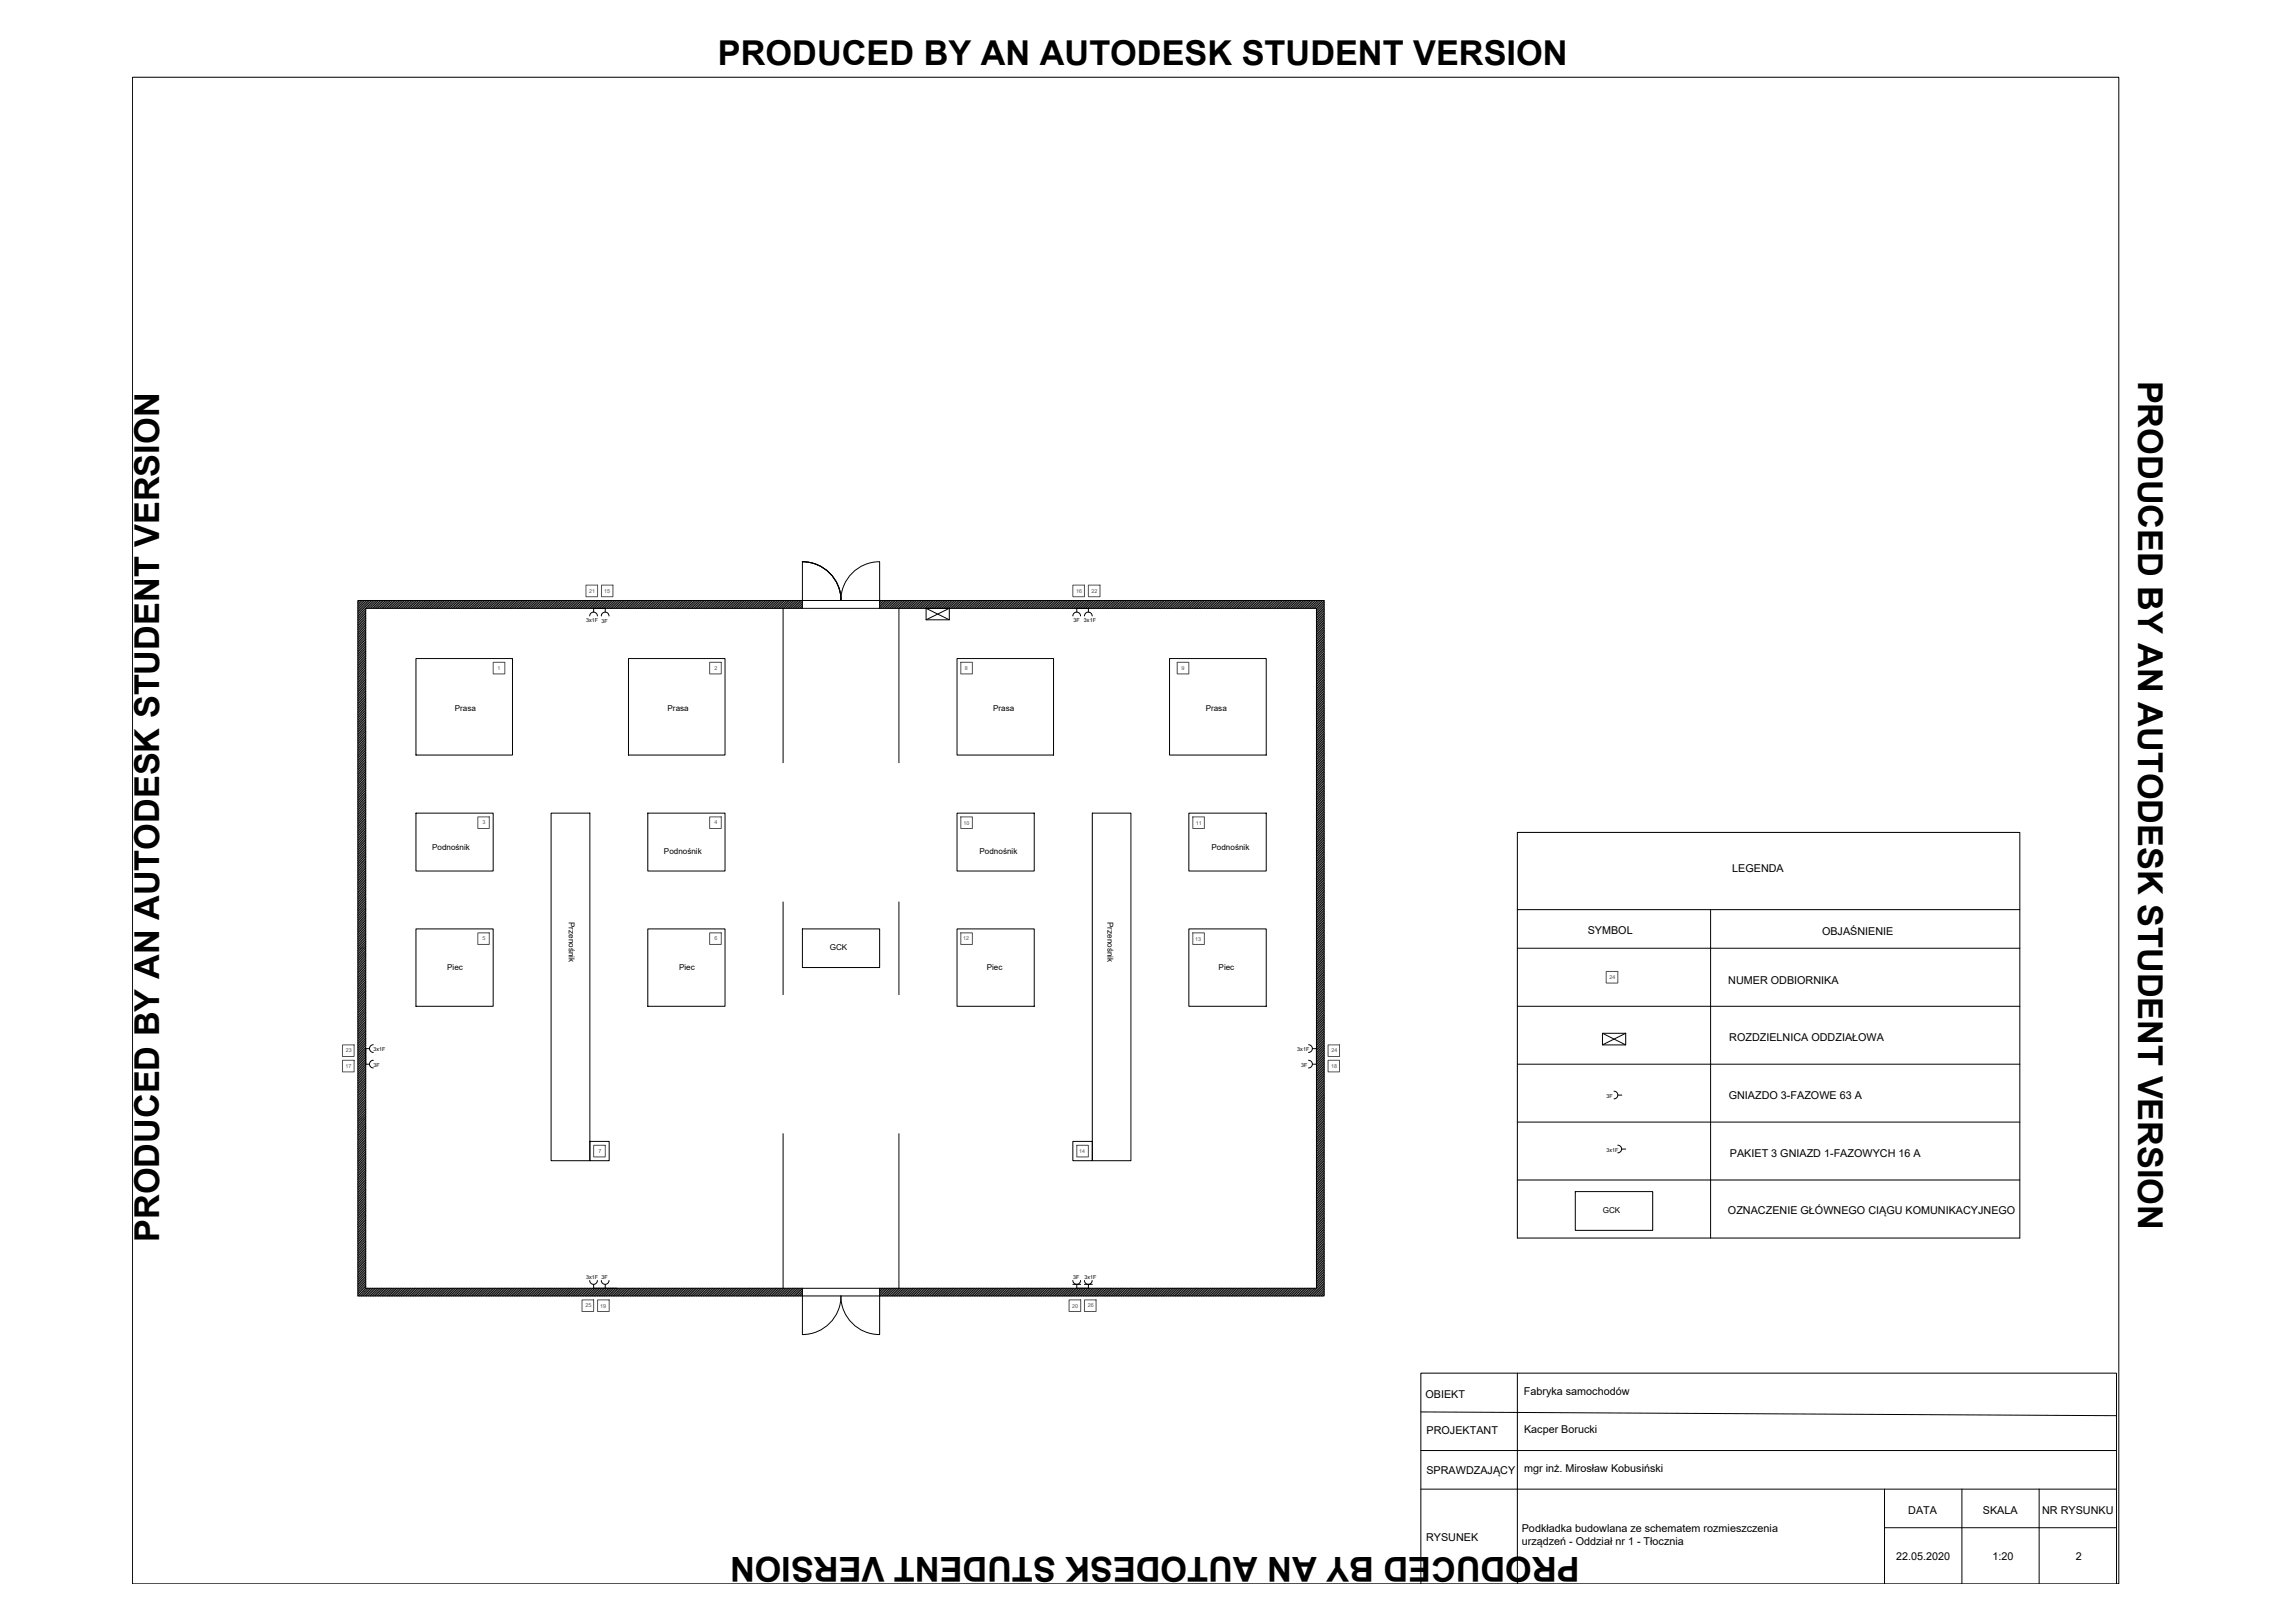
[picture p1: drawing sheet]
<svg xmlns="http://www.w3.org/2000/svg" width="297mm" height="210mm" viewBox="0 0 297 210" stroke-linecap="round" stroke-linejoin="round" font-family="sans-serif">
<defs><g id="words">
<g font-size="4.4">
<text x="92.9" y="8.5">PRODUCED BY AN AUTODESK STUDENT VERSION</text>
<text x="276.6" y="49.2" transform="rotate(90 276.6 49.2)">PRODUCED BY AN AUTODESK STUDENT VERSION</text>
<text x="20.6" y="160.7" transform="rotate(-90 20.6 160.7)">PRODUCED BY AN AUTODESK STUDENT VERSION</text>
<text x="204.4" y="201.5" transform="rotate(180 204.4 201.5)">PRODUCED BY AN AUTODESK STUDENT VERSION</text>
</g>
<g font-size="1.4">
<text x="224.1" y="112.9">LEGENDA</text>
<text x="205.4" y="120.8">SYMBOL</text>
<text x="235.7" y="121">OBJAŚNIENIE</text>
<text x="223.6" y="127.3">NUMER ODBIORNIKA</text>
<text x="223.7" y="134.7">ROZDZIELNICA ODDZIAŁOWA</text>
<text x="223.7" y="142.3">GNIAZDO 3-FAZOWE 63 A</text>
<text x="223.8" y="149.7">PAKIET 3 GNIAZD 1-FAZOWYCH 16 A</text>
<text x="223.5" y="157.1">OZNACZENIE GŁÓWNEGO CIĄGU KOMUNIKACYJNEGO</text>
<text x="184.4" y="180.9">OBIEKT</text>
<text x="184.6" y="185.6">PROJEKTANT</text>
<text x="197.2" y="180.5">Fabryka samochodów</text>
<text x="197.2" y="185.5">Kacper Borucki</text>
<text x="184.5" y="190.7">SPRAWDZAJĄCY</text>
<text x="197.2" y="190.5">mgr inż. Mirosław Kobusiński</text>
<text x="246.9" y="195.9">DATA</text>
<text x="256.5" y="195.9">SKALA</text>
<text x="264.2" y="195.9">NR RYSUNKU</text>
<text x="184.5" y="199.4">RYSUNEK</text>
<text x="196.9" y="198.3">Podkładka budowlana ze schematem rozmieszczenia</text>
<text x="196.9" y="200">urządzeń - Oddział nr 1 - Tłocznia</text>
<text x="245.3" y="201.9">22.05.2020</text>
<text x="257.8" y="201.9">1:20</text>
<text x="268.6" y="201.9">2</text>
</g>
<g font-size="1">
<text x="58.9" y="92">Prasa</text>
<text x="86.4" y="92">Prasa</text>
<text x="128.5" y="92">Prasa</text>
<text x="156" y="92">Prasa</text>
<text x="55.9" y="109.9">Podnośnik</text>
<text x="85.9" y="110.5">Podnośnik</text>
<text x="126.7" y="110.5">Podnośnik</text>
<text x="156.7" y="109.9">Podnośnik</text>
<text x="73.6" y="119.3" transform="rotate(90 73.6 119.3)">Przenośnik</text>
<text x="143.3" y="119.3" transform="rotate(90 143.3 119.3)">Przenośnik</text>
<text x="57.9" y="125.5">Piec</text>
<text x="87.8" y="125.5">Piec</text>
<text x="107.3" y="123">GCK</text>
<text x="127.7" y="125.5">Piec</text>
<text x="157.7" y="125.5">Piec</text>
<text x="207.4" y="157">GCK</text>
</g>
<g font-size=".7" fill="#545454">
<text x="76.2" y="76.7">21</text>
<text x="78.2" y="76.7">15</text>
<text x="139.2" y="76.7">16</text>
<text x="141.2" y="76.7">22</text>
<text x="64.4" y="86.7">1</text>
<text x="92.4" y="86.7">2</text>
<text x="124.8" y="86.7">8</text>
<text x="152.9" y="86.8">9</text>
<text x="62.4" y="106.7">3</text>
<text x="92.4" y="106.7">4</text>
<text x="124.6" y="106.7">10</text>
<text x="154.7" y="106.7">11</text>
<text x="62.4" y="121.7">5</text>
<text x="92.4" y="121.7">6</text>
<text x="124.6" y="121.7">12</text>
<text x="154.6" y="121.7">13</text>
<text x="208.2" y="126.7">24</text>
<text x="44.7" y="136.2">23</text>
<text x="172.2" y="136.2">24</text>
<text x="44.7" y="138.2">17</text>
<text x="172.2" y="138.2">18</text>
<text x="77.4" y="149.2">7</text>
<text x="139.6" y="149.2">14</text>
<text x="75.7" y="169.2">25</text>
<text x="77.6" y="169.2">19</text>
<text x="138.7" y="169.2">20</text>
<text x="140.7" y="169.2">26</text>
</g>
<g font-size=".7">
<text x="75.8" y="80.5">3x1F 3F</text>
<text x="138.9" y="80.5">3F</text>
<text x="140.2" y="80.5">3x1F</text>
<text x="48.3" y="136.1">3x1F</text>
<text x="167.8" y="136">3x1F</text>
<text x="48.3" y="138.1">3F</text>
<text x="168.3" y="138.1">3F</text>
<text x="207.8" y="142.1">3F</text>
<text x="207.8" y="149">3x1F</text>
<text x="75.8" y="165.6">3x1F 3F</text>
<text x="138.8" y="165.6">3F</text>
<text x="140.3" y="165.6">3x1F</text>
</g>
</g></defs>
<!-- layer: 0 -->
<g fill="none" stroke="#000" stroke-width=".13">
<path d="M17.1 10h257v195h-257zM46.3 77.7h125v90h-125zM46.5 77.7l-.2 .2M46.7 77.7l-.4 .4M47 77.7l-.7 .7M47.2 77.7l-.9 .9M47.3 78.7h123v88h-123zM47.3 78.9l-1 1M47.3 79.2l-1 1M47.3 79.4l-1 1M47.3 79.6l-1 1M47.3 79.8l-1 1"/>
<path d="M47.4 77.7l-1.1 1.1M47.6 77.7l-1.3 1.3M47.8 77.7l-1.5 1.6M48.1 77.7l-1.8 1.8M48.3 77.7l-2 2M48.5 77.7l-1 1M48.8 77.7l-1.1 1M49 77.7l-1 1M49.2 77.7l-1 1M49.4 77.7l-1 1M49.6 77.7l-1 1M49.9 77.7l-1 1"/>
<path d="M50.1 77.7l-1 1M50.3 77.7l-1 1M50.6 77.7l-1.1 1M50.8 77.7l-1 1M51 77.7l-1 1M51.2 77.7l-1 1M51.4 77.7l-1 1M51.7 77.7l-1 1M51.9 77.7l-1 1M52.1 77.7l-1 1M52.3 77.7l-1 1M52.6 77.7l-1 1"/>
<path d="M52.8 77.7l-1 1M53 77.7l-1 1M53.2 77.7l-1 1M53.5 77.7l-1 1M53.7 77.7l-1 1M53.9 77.7l-1 1M54.1 77.7l-1 1M54.4 77.7l-1 1M54.6 77.7l-1 1M54.8 77.7l-1 1M55 77.7l-1 1M55.3 77.7l-1 1"/>
<path d="M55.5 77.7l-1 1M55.7 77.7l-1 1M55.9 77.7l-1 1M56.2 77.7l-1.1 1M56.4 77.7l-1 1M56.6 77.7l-1 1M56.8 77.7l-1 1M57.1 77.7l-1 1M57.3 77.7l-1 1M57.5 77.7l-1 1M57.7 77.7l-1 1M58 77.7l-1.1 1"/>
<path d="M58.2 77.7l-1 1M58.4 77.7l-1 1M58.6 77.7l-1 1M58.9 77.7l-1 1M59.1 77.7l-1 1M59.3 77.7l-1 1M59.5 77.7l-1 1M59.7 77.7l-1 1M60 77.7l-1 1M60.2 77.7l-1 1M60.4 77.7l-1 1M60.6 77.7l-.9 1"/>
<path d="M60.9 77.7l-1 1M61.1 77.7l-1 1M61.3 77.7l-1 1M61.5 77.7l-1 1M61.8 77.7l-1 1M62 77.7l-1 1M62.2 77.7l-1 1M62.4 77.7l-1 1M62.7 77.7l-1 1M62.9 77.7l-1 1M63.1 77.7l-1 1M63.3 77.7l-1 1"/>
<path d="M63.6 77.7l-1 1M63.8 77.7l-1 1M64 77.7l-1 1M64.2 77.7l-1 1M64.5 77.7l-1 1M64.7 77.7l-1 1M64.9 77.7l-1 1M65.1 77.7l-1 1M65.4 77.7l-1 1M65.6 77.7l-1 1M65.8 77.7l-1 1M66 77.7l-1 1"/>
<path d="M66.3 77.7l-1 1M66.5 77.7l-1 1M66.7 77.7l-1 1M66.9 77.7l-1 1M67.1 77.7l-.9 1M67.4 77.7l-1 1M67.6 77.7l-1 1M67.8 77.7l-1 1M68.1 77.7l-1 1M68.3 77.7l-1 1M68.5 77.7l-1 1M68.7 77.7l-1 1"/>
<path d="M68.9 77.7l-.9 1M69.2 77.7l-1 1M69.4 77.7l-1 1M69.6 77.7l-1 1M69.9 77.7l-1.1 1M70.1 77.7l-1 1M70.3 77.7l-1 1M70.5 77.7l-1 1M70.7 77.7l-.9 1M71 77.7l-1 1M71.2 77.7l-1 1M71.4 77.7l-1 1"/>
<path d="M71.7 77.7l-1.1 1M71.9 77.7l-1 1M72.1 77.7l-1 1M72.3 77.7l-1 1M72.5 77.7l-.9 1M72.8 77.7l-1 1M73 77.7l-1 1M73.2 77.7l-1 1M73.4 77.7l-1 1M73.7 77.7l-1 1M73.9 77.7l-1 1M74.1 77.7l-1 1"/>
<path d="M74.3 77.7l-1 1M74.6 77.7l-1 1M74.8 77.7l-1 1M75 77.7l-1 1M75.2 77.7l-1 1M75.5 77.7l-1 1M75.7 77.7l-1 1M75.9 77.7l-1 1M76.1 77.7l-1 1M76.3 79.7a.5 .5 0 0 1 .5-.5 .5 .5 0 0 1 .5 .5M76.4 77.7l-1 1M76.6 77.7l-1 1"/>
<path d="M76.8 79.2v-.5h1.5v.5M76.8 77.7l-1 1M77 77.7l-1 1M77.3 77.7l-1 1M77.5 77.7l-1 1M77.7 77.7l-1 1M77.8 79.7a.5 .5 0 0 1 .5-.5 .5 .5 0 0 1 .5 .5M77.9 77.7l-1 1M78.2 77.7l-1 1M78.4 77.7l-1 1M78.6 77.7l-1 1M78.8 77.7l-1 1"/>
<path d="M79.1 77.7l-1.1 1M79.3 77.7l-1 1M79.5 77.7l-1 1M79.7 77.7l-1 1M80 77.7l-1 1M80.2 77.7l-1 1M80.4 77.7l-1 1M80.6 77.7l-1 1M80.8 77.7l-1 1M81.1 77.7l-1 1M81.3 77.7l-1 1M81.5 77.7l-1 1"/>
<path d="M81.8 77.7l-1 1M82 77.7l-1 1M82.2 77.7l-1 1M82.4 77.7l-1 1M82.6 77.7l-1 1M82.9 77.7l-1 1M83.1 77.7l-1 1M83.3 77.7l-1 1M83.6 77.7l-1 1M83.8 77.7l-1 1M84 77.7l-1 1M84.2 77.7l-1 1"/>
<path d="M84.4 77.7l-1 1M84.7 77.7l-1 1M84.9 77.7l-1 1M85.1 77.7l-1 1M85.4 77.7l-1.1 1M85.6 77.7l-1 1M85.8 77.7l-1 1M86 77.7l-1 1M86.2 77.7l-1 1M86.5 77.7l-1 1M86.7 77.7l-1 1M86.9 77.7l-1 1"/>
<path d="M87.1 77.7l-1 1M87.4 77.7l-1 1M87.6 77.7l-1 1M87.8 77.7l-1 1M88 77.7l-1 1M88.3 77.7l-1 1M88.5 77.7l-1 1M88.7 77.7l-1 1M88.9 77.7l-1 1M89.2 77.7l-1 1M89.4 77.7l-1 1M89.6 77.7l-1 1"/>
<path d="M89.8 77.7l-1 1M90.1 77.7l-1 1M90.3 77.7l-1 1M90.5 77.7l-1 1M90.7 77.7l-1 1M91 77.7l-1 1M91.2 77.7l-1 1M91.4 77.7l-1 1M91.6 77.7l-1 1M91.8 77.7l-.9 1M92.1 77.7l-1 1M92.3 77.7l-1 1"/>
<path d="M92.5 77.7l-1 1M92.8 77.7l-1.1 1M93 77.7l-1 1M93.2 77.7l-1 1M93.4 77.7l-1 1M93.6 77.7l-.9 1M93.9 77.7l-1 1M94.1 77.7l-1 1M94.3 77.7l-1 1M94.5 77.7l-1 1M94.8 77.7l-1 1M95 77.7l-1 1"/>
<path d="M95.2 77.7l-1 1M95.4 77.7l-.9 1M95.7 77.7l-1 1M95.9 77.7l-1 1M96.1 77.7l-1 1M96.3 77.7l-1 1M96.6 77.7l-1 1M96.8 77.7l-1 1M97 77.7l-1 1M97.2 77.7l-.9 1M97.5 77.7l-1 1M97.7 77.7l-1 1"/>
<path d="M97.9 77.7l-1 1M98.1 77.7l-1 1M98.4 77.7l-1 1M98.6 77.7l-1 1M98.8 77.7l-1 1M99 77.7l-1 1M99.3 77.7l-1 1M99.5 77.7l-1 1M99.7 77.7l-1 1M99.9 77.7l-1 1M100.2 77.7l-1 1M100.4 77.7l-1 1"/>
<path d="M100.6 77.7l-1 1M100.8 77.7l-1 1M101.1 77.7l-1 1M101.3 77.7l-1 1M101.5 77.7l-1 1M101.7 77.7l-1 1M102 77.7l-1 1M102.2 77.7l-1 1M102.4 77.7l-1 1M102.6 77.7l-1 1M102.9 77.7l-1 1M103.1 77.7l-1 1"/>
<path d="M103.3 77.7l-1 1M103.5 77.7l-1 1M103.7 77.7l-.9 1M103.8 72.7a5 5 0 0 1 5 5M103.8 77.9l-.8 .8M103.8 78.1l-.6 .6M103.8 78.3l-.4 .4M103.8 78.6l-.1 .1M103.8 72.7v6M108.8 77.7a5 5 0 0 1 5-5v6M113.9 77.7l-.1 .1M114.1 77.7l-.3 .3"/>
<path d="M114.3 77.7l-.5 .5M114.5 77.7l-.7 .8M114.8 77.7l-1 1M115 77.7l-1 1M115.2 77.7l-1 1M115.4 77.7l-1 1M115.7 77.7l-1.1 1M115.9 77.7l-1 1M116.1 77.7l-1 1M116.3 77.7l-1 1M116.6 77.7l-1 1M116.8 77.7l-1 1"/>
<path d="M117 77.7l-1 1M117.2 77.7l-1 1M117.4 77.7l-1 1M117.7 77.7l-1 1M117.9 77.7l-1 1M118.1 77.7l-1 1M118.3 77.7l-.9 1M118.6 77.7l-1 1M118.8 77.7l-1 1M119 77.7l-1 1M119.2 77.7l-1 1M119.5 77.7l-1 1"/>
<path d="M119.7 77.7l-1 1M119.8 78.7h3v1.5h-3zM119.9 77.7l-1 1M120.1 77.7l-1 1M120.4 77.7l-1 1M120.6 77.7l-1 1M120.8 77.7l-1 1 3 1.5M121 77.7l-1 1M121.3 77.7l-1 1M121.5 77.7l-1 1M121.7 77.7l-1 1M121.9 77.7l-1 1"/>
<path d="M122.2 77.7l-1 1M122.4 77.7l-1 1M122.6 77.7l-1 1M122.8 78.7l-3 1.5M122.8 77.7l-1 1M123.1 77.7l-1 1M123.3 77.7l-1 1M123.5 77.7l-1 1M123.7 77.7l-1 1M124 77.7l-1 1M124.2 77.7l-1 1M124.4 77.7l-1 1"/>
<path d="M124.6 77.7l-1 1M124.8 77.7l-.9 1M125.1 77.7l-1 1M125.3 77.7l-1 1M125.5 77.7l-1 1M125.8 77.7l-1 1M126 77.7l-1 1M126.2 77.7l-1 1M126.4 77.7l-1 1M126.6 77.7l-.9 1M126.9 77.7l-1 1M127.1 77.7l-1 1"/>
<path d="M127.3 77.7l-1 1M127.6 77.7l-1.1 1M127.8 77.7l-1 1M128 77.7l-1 1M128.2 77.7l-1 1M128.4 77.7l-.9 1M128.7 77.7l-1 1M128.9 77.7l-1 1M129.1 77.7l-1 1M129.4 77.7l-1.1 1M129.6 77.7l-1 1M129.8 77.7l-1 1"/>
<path d="M130 77.7l-1 1M130.2 77.7l-.9 1M130.5 77.7l-1 1M130.7 77.7l-1 1M130.9 77.7l-1 1M131.1 77.7l-1 1M131.4 77.7l-1 1M131.6 77.7l-1 1M131.8 77.7l-1 1M132 77.7l-1 1M132.3 77.7l-1 1M132.5 77.7l-1 1"/>
<path d="M132.7 77.7l-1 1M132.9 77.7l-1 1M133.2 77.7l-1 1M133.4 77.7l-1 1M133.6 77.7l-1 1M133.8 77.7l-1 1M134.1 77.7l-1 1M134.3 77.7l-1 1M134.5 77.7l-1 1M134.7 77.7l-1 1M135 77.7l-1.1 1M135.2 77.7l-1 1"/>
<path d="M135.4 77.7l-1 1M135.6 77.7l-1 1M135.9 77.7l-1 1M136.1 77.7l-1 1M136.3 77.7l-1 1M136.5 77.7l-1 1M136.8 77.7l-1.1 1M137 77.7l-1 1M137.2 77.7l-1 1M137.4 77.7l-1 1M137.7 77.7l-1 1M137.9 77.7l-1 1"/>
<path d="M138.1 77.7l-1 1M138.3 77.7l-1 1M138.5 77.7l-1 1M138.8 77.7l-1 1M138.8 79.7a.5 .5 0 0 1 .5-.5 .5 .5 0 0 1 .5 .5M139 77.7l-1 1M139.2 77.7l-1 1M139.3 79.2v-.5h1.5v.5M139.5 77.7l-1 1M139.7 77.7l-1 1M139.9 77.7l-1 1M140.1 77.7l-1 1"/>
<path d="M140.3 79.7a.5 .5 0 0 1 .5-.5 .5 .5 0 0 1 .5 .5M140.3 77.7l-1 1M140.6 77.7l-1 1M140.8 77.7l-1 1M141 77.7l-1 1M141.3 77.7l-1.1 1M141.5 77.7l-1 1M141.7 77.7l-1 1M141.9 77.7l-1 1M142.1 77.7l-1 1M142.4 77.7l-1 1M142.6 77.7l-1 1"/>
<path d="M142.8 77.7l-1 1M143.1 77.7l-1.1 1M143.3 77.7l-1 1M143.5 77.7l-1 1M143.7 77.7l-1 1M143.9 77.7l-1 1M144.2 77.7l-1 1M144.4 77.7l-1 1M144.6 77.7l-1 1M144.8 77.7l-1 1M145.1 77.7l-1 1M145.3 77.7l-1 1"/>
<path d="M145.5 77.7l-1 1M145.7 77.7l-1 1M146 77.7l-1 1M146.2 77.7l-1 1M146.4 77.7l-1 1M146.6 77.7l-1 1M146.9 77.7l-1 1M147.1 77.7l-1 1M147.3 77.7l-1 1M147.5 77.7l-1 1M147.8 77.7l-1 1M148 77.7l-1 1"/>
<path d="M148.2 77.7l-1 1M148.4 77.7l-1 1M148.7 77.7l-1.1 1M148.9 77.7l-1 1M149.1 77.7l-1 1M149.3 77.7l-1 1M149.5 77.7l-.9 1M149.8 77.7l-1 1M150 77.7l-1 1M150.2 77.7l-1 1M150.5 77.7l-1.1 1M150.7 77.7l-1 1"/>
<path d="M150.9 77.7l-1 1M151.1 77.7l-1 1M151.3 77.7l-.9 1M151.6 77.7l-1 1M151.8 77.7l-1 1M152 77.7l-1 1M152.2 77.7l-1 1M152.5 77.7l-1 1M152.7 77.7l-1 1M152.9 77.7l-1 1M153.1 77.7l-.9 1M153.4 77.7l-1 1"/>
<path d="M153.6 77.7l-1 1M153.8 77.7l-1 1M154 77.7l-1 1M154.3 77.7l-1 1M154.5 77.7l-1 1M154.7 77.7l-1 1M154.9 77.7l-1 1M155.2 77.7l-1 1M155.4 77.7l-1 1M155.6 77.7l-1 1M155.8 77.7l-1 1M156.1 77.7l-1 1"/>
<path d="M156.3 77.7l-1 1M156.5 77.7l-1 1M156.7 77.7l-1 1M157 77.7l-1 1M157.2 77.7l-1 1M157.4 77.7l-1 1M157.6 77.7l-1 1M157.9 77.7l-1 1M158.1 77.7l-1 1M158.3 77.7l-1 1M158.5 77.7l-1 1M158.8 77.7l-1 1"/>
<path d="M159 77.7l-1 1M159.2 77.7l-1 1M159.4 77.7l-1 1M159.6 77.7l-.9 1M159.9 77.7l-1 1M160.1 77.7l-1 1M160.3 77.7l-1 1M160.6 77.7l-1 1M160.8 77.7l-1 1M161 77.7l-1 1M161.2 77.7l-1 1M161.4 77.7l-.9 1"/>
<path d="M161.7 77.7l-1 1M161.9 77.7l-1 1M162.1 77.7l-1 1M162.4 77.7l-1 1M162.6 77.7l-1 1M162.8 77.7l-1 1M163 77.7l-1 1M163.2 77.7l-1 1M163.5 77.7l-1 1M163.7 77.7l-1 1M163.9 77.7l-1 1M164.2 77.7l-1.1 1"/>
<path d="M164.4 77.7l-1 1M164.6 77.7l-1 1M164.8 77.7l-1 1M165 77.7l-1 1M165.3 77.7l-1 1M165.5 77.7l-1 1M165.7 77.7l-1 1M165.9 77.7l-1 1M166.2 77.7l-1 1M166.4 77.7l-1 1M166.6 77.7l-1 1M166.8 77.7l-1 1"/>
<path d="M167.1 77.7l-1 1M167.3 77.7l-1 1M167.5 77.7l-1 1M167.7 77.7l-1 1M168 77.7l-1 1M168.2 77.7l-1 1M168.4 77.7l-1 1M168.6 77.7l-1 1M168.9 77.7l-1 1M169.1 77.7l-1 1M169.3 77.7l-1 1M169.5 77.7l-1 1"/>
<path d="M169.8 77.7l-1 1M170 77.7l-1 1M170.2 77.7l-1 1M170.4 77.7l-1 1M170.7 77.7l-1 1M170.9 77.7l-1 1M171.1 77.7l-1 1M171.3 77.7l-1 1M171.3 78l-1 1M171.3 78.2l-1 1M171.3 78.4l-1 1M171.3 78.6l-1 1"/>
<path d="M171.3 78.9l-1 1M171.3 79.1l-1 1M171.3 79.3l-1 1M171.3 79.5l-1 1M171.3 79.8l-1 1M171.3 80l-1 1M47.3 80.1l-1 1M47.3 80.3l-1 1M47.3 80.5l-1 1M47.3 80.7l-1 1M47.3 80.9l-1 1.1M47.3 81.2l-1 1"/>
<path d="M47.3 81.4l-1 1M47.3 81.6l-1 1M47.3 81.9l-1 1M47.3 82.1l-1 1M47.3 82.3l-1 1M47.3 82.5l-1 1M47.3 82.7l-1 1M47.3 83l-1 1M47.3 83.2l-1 1M47.3 83.4l-1 1M47.3 83.7l-1 1M47.3 83.9l-1 1"/>
<path d="M47.3 84.1l-1 1M47.3 84.3l-1 1M47.3 84.5l-1 1M47.3 84.8l-1 1M47.3 85l-1 1M47.3 85.2l-1 1M47.3 85.4l-1 1.1M47.3 85.7l-1 1M47.3 85.9l-1 1M47.3 86.1l-1 1M47.3 86.3l-1 1M47.3 86.6l-1 1"/>
<path d="M47.3 86.8l-1 1M47.3 87l-1 1M47.3 87.2l-1 1.1M47.3 87.5l-1 1M47.3 87.7l-1 1M47.3 87.9l-1 1M47.3 88.1l-1 1M47.3 88.4l-1 1M47.3 88.6l-1 1M47.3 88.8l-1 1M47.3 89l-1 1M47.3 89.3l-1 1"/>
<path d="M47.3 89.5l-1 1M47.3 89.7l-1 1M47.3 89.9l-1 1M47.3 90.2l-1 1M47.3 90.4l-1 1M47.3 90.6l-1 1M47.3 90.8l-1 1M47.3 91.1l-1 1M47.3 91.3l-1 1M47.3 91.5l-1 1M47.3 91.7l-1 1M47.3 92l-1 .9"/>
<path d="M47.3 92.2l-1 1M47.3 92.4l-1 1M47.3 92.6l-1 1M47.3 92.8l-1 1.1M47.3 93.1l-1 1M47.3 93.3l-1 1M47.3 93.5l-1 1M47.3 93.8l-1 .9M47.3 94l-1 1M47.3 94.2l-1 1M47.3 94.4l-1 1M47.3 94.6l-1 1.1"/>
<path d="M47.3 94.9l-1 1M47.3 95.1l-1 1M47.3 95.3l-1 1M47.3 95.6l-1 .9M47.3 95.8l-1 1M47.3 96l-1 1M47.3 96.2l-1 1M47.3 96.4l-1 1M47.3 96.7l-1 1M47.3 96.9l-1 1M47.3 97.1l-1 1M47.3 97.4l-1 .9"/>
<path d="M47.3 97.6l-1 1M47.3 97.8l-1 1M47.3 98l-1 1M47.3 98.2l-1 1M47.3 98.5l-1 1M47.3 98.7l-1 1M47.3 98.9l-1 1M47.3 99.1l-1 1M47.3 99.4l-1 1M47.3 99.6l-1 1M47.3 99.8l-1 1M53.8 85.2h12.5v12.5h-12.5z"/>
<path d="M81.3 85.2h12.5v12.5h-12.5zM123.8 85.2h12.5v12.5h-12.5zM151.3 85.2h12.5v12.5h-12.5zM171.3 80.2l-1 1M171.3 80.4l-1 1M171.3 80.7l-1 1M171.3 80.9l-1 1M171.3 81.1l-1 1M171.3 81.3l-1 1M171.3 81.6l-1 1M171.3 81.8l-1 1M171.3 82l-1 1"/>
<path d="M171.3 82.2l-1 1M171.3 82.5l-1 .9M171.3 82.7l-1 1M171.3 82.9l-1 1M171.3 83.1l-1 1M171.3 83.4l-1 1M171.3 83.6l-1 1M171.3 83.8l-1 1M171.3 84l-1 1M171.3 84.3l-1 .9M171.3 84.5l-1 1M171.3 84.7l-1 1"/>
<path d="M171.3 84.9l-1 1M171.3 85.1l-1 1.1M171.3 85.4l-1 1M171.3 85.6l-1 1M171.3 85.8l-1 1M171.3 86l-1 1M171.3 86.3l-1 1M171.3 86.5l-1 1M171.3 86.7l-1 1M171.3 86.9l-1 1.1M171.3 87.2l-1 1M171.3 87.4l-1 1"/>
<path d="M171.3 87.6l-1 1M171.3 87.8l-1 1M171.3 88.1l-1 1M171.3 88.3l-1 1M171.3 88.5l-1 1M171.3 88.7l-1 1M171.3 89l-1 1M171.3 89.2l-1 1M171.3 89.4l-1 1M171.3 89.6l-1 1M171.3 89.9l-1 1M171.3 90.1l-1 1"/>
<path d="M171.3 90.3l-1 1M171.3 90.5l-1 1M171.3 90.8l-1 1M171.3 91l-1 1M171.3 91.2l-1 1M171.3 91.4l-1 1M171.3 91.7l-1 1M171.3 91.9l-1 1M171.3 92.1l-1 1M171.3 92.3l-1 1M171.3 92.5l-1 1.1M171.3 92.8l-1 1"/>
<path d="M171.3 93l-1 1M171.3 93.2l-1 1M171.3 93.5l-1 1M171.3 93.7l-1 1M171.3 93.9l-1 1M171.3 94.1l-1 1M171.3 94.3l-1 1.1M171.3 94.6l-1 1M171.3 94.8l-1 1M171.3 95l-1 1M171.3 95.3l-1 1M171.3 95.5l-1 1"/>
<path d="M171.3 95.7l-1 1M171.3 95.9l-1 1M171.3 96.1l-1 1M171.3 96.4l-1 1M171.3 96.6l-1 1M171.3 96.8l-1 1M171.3 97.1l-1 1M171.3 97.3l-1 1M171.3 97.5l-1 1M171.3 97.7l-1 1M171.3 97.9l-1 1M171.3 98.2l-1 1"/>
<path d="M171.3 98.4l-1 1M171.3 98.6l-1 1M171.3 98.8l-1 1.1M171.3 99.1l-1 1M171.3 99.3l-1 1M171.3 99.5l-1 1M171.3 99.7l-1 1M171.3 100l-1 1M47.3 100l-1 1M47.3 100.3l-1 1M47.3 100.5l-1 1M47.3 100.7l-1 1"/>
<path d="M47.3 100.9l-1 1M47.3 101.2l-1 1M47.3 101.4l-1 1M47.3 101.6l-1 1M47.3 101.8l-1 1M47.3 102.1l-1 1M47.3 102.3l-1 1M47.3 102.5l-1 1M47.3 102.7l-1 1M47.3 103l-1 1M47.3 103.2l-1 1M47.3 103.4l-1 1"/>
<path d="M47.3 103.6l-1 1M47.3 103.9l-1 .9M47.3 104.1l-1 1M47.3 104.3l-1 1M47.3 104.5l-1 1M47.3 104.8l-1 1M47.3 105l-1 1M47.3 105.2l-1 1M47.3 105.4l-1 1M47.3 105.6l-1 1M47.3 105.9l-1 1M47.3 106.1l-1 1"/>
<path d="M47.3 106.3l-1 1M47.3 106.5l-1 1.1M47.3 106.8l-1 1M47.3 107l-1 1M47.3 107.2l-1 1M47.3 107.4l-1 1M47.3 107.7l-1 1M47.3 107.9l-1 1M47.3 108.1l-1 1M47.3 108.3l-1 1.1M47.3 108.6l-1 1M47.3 108.8l-1 1"/>
<path d="M47.3 109l-1 1M47.3 109.2l-1 1M47.3 109.5l-1 1M47.3 109.7l-1 1M47.3 109.9l-1 1M47.3 110.1l-1 1M47.3 110.4l-1 1M47.3 110.6l-1 1M47.3 110.8l-1 1M47.3 111l-1 1M47.3 111.3l-1 1M47.3 111.5l-1 1"/>
<path d="M47.3 111.7l-1 1M47.3 111.9l-1 1M47.3 112.2l-1 1M47.3 112.4l-1 1M47.3 112.6l-1 1M47.3 112.8l-1 1M47.3 113.1l-1 1M47.3 113.3l-1 1M47.3 113.5l-1 1M47.3 113.7l-1 1M47.3 113.9l-1 1.1M47.3 114.2l-1 1"/>
<path d="M47.3 114.4l-1 1M47.3 114.6l-1 1M47.3 114.9l-1 1M47.3 115.1l-1 1M47.3 115.3l-1 1M47.3 115.5l-1 1M47.3 115.7l-1 1.1M47.3 116l-1 1M47.3 116.2l-1 1M47.3 116.4l-1 1M47.3 116.7l-1 1M47.3 116.9l-1 1"/>
<path d="M47.3 117.1l-1 1M47.3 117.3l-1 1M47.3 117.5l-1 1M47.3 117.8l-1 1M47.3 118l-1 1M47.3 118.2l-1 1M47.3 118.5l-1 1M47.3 118.7l-1 1M47.3 118.9l-1 1M47.3 119.1l-1 1M47.3 119.3l-1 1M47.3 119.6l-1 1"/>
<path d="M47.3 119.8l-1 1M53.8 105.2h10v7.5h-10zM71.3 105.2h5v45h-5zM83.8 105.2h10v7.5h-10zM123.8 105.2h10v7.5h-10zM141.3 105.2h5v45h-5zM153.8 105.2h10v7.5h-10zM171.3 100.2l-1 1M171.3 100.4l-1 1M171.3 100.6l-1 1M171.3 100.9l-1 1M171.3 101.1l-1 1"/>
<path d="M171.3 101.3l-1 1M171.3 101.5l-1 1M171.3 101.8l-1 1M171.3 102l-1 1M171.3 102.2l-1 1M171.3 102.4l-1 1M171.3 102.7l-1 1M171.3 102.9l-1 1M171.3 103.1l-1 1M171.3 103.3l-1 1M171.3 103.6l-1 .9M171.3 103.8l-1 1"/>
<path d="M171.3 104l-1 1M171.3 104.2l-1 1M171.3 104.5l-1 1M171.3 104.7l-1 1M171.3 104.9l-1 1M171.3 105.1l-1 1M171.3 105.4l-1 .9M171.3 105.6l-1 1M171.3 105.8l-1 1M171.3 106l-1 1M171.3 106.2l-1 1.1M171.3 106.5l-1 1"/>
<path d="M171.3 106.7l-1 1M171.3 106.9l-1 1M171.3 107.2l-1 .9M171.3 107.4l-1 1M171.3 107.6l-1 1M171.3 107.8l-1 1M171.3 108l-1 1M171.3 108.3l-1 1M171.3 108.5l-1 1M171.3 108.7l-1 1M171.3 109l-1 .9M171.3 109.2l-1 1"/>
<path d="M171.3 109.4l-1 1M171.3 109.6l-1 1M171.3 109.8l-1 1M171.3 110.1l-1 1M171.3 110.3l-1 1M171.3 110.5l-1 1M171.3 110.8l-1 .9M171.3 111l-1 1M171.3 111.2l-1 1M171.3 111.4l-1 1M171.3 111.6l-1 1M171.3 111.9l-1 1"/>
<path d="M171.3 112.1l-1 1M171.3 112.3l-1 1M171.3 112.5l-1 1M171.3 112.8l-1 1M171.3 113l-1 1M171.3 113.2l-1 1M171.3 113.4l-1 1M171.3 113.7l-1 1M171.3 113.9l-1 1M171.3 114.1l-1 1M171.3 114.3l-1 1M171.3 114.6l-1 1"/>
<path d="M171.3 114.8l-1 1M171.3 115l-1 1M171.3 115.2l-1 1M171.3 115.5l-1 .9M171.3 115.7l-1 1M171.3 115.9l-1 1M171.3 116.1l-1 1M171.3 116.4l-1 1M171.3 116.6l-1 1M171.3 116.8l-1 1M171.3 117l-1 1M171.3 117.2l-1 1"/>
<path d="M171.3 117.5l-1 1M171.3 117.7l-1 1M171.3 117.9l-1 1M171.3 118.2l-1 1M171.3 118.4l-1 1M171.3 118.6l-1 1M171.3 118.8l-1 1M171.3 119l-1 1M171.3 119.3l-1 1M171.3 119.5l-1 1M171.3 119.7l-1 1M171.3 119.9l-1 1.1"/>
<path d="M196.3 107.7h65v52.5h-65zM196.3 117.7h65M221.3 117.7v42.5M47.3 120l-1 1M47.3 120.2l-1 1M47.3 120.5l-1 1M47.3 120.7l-1 1M47.3 120.9l-1 1M47.3 121.1l-1 1M47.3 121.4l-1 1M47.3 121.6l-1 1M47.3 121.8l-1 1"/>
<path d="M47.3 122l-1 1M47.3 122.3l-1 1M47.3 122.5l-1 1M47.3 122.7l-1 1M47.3 122.9l-1 1M47.3 123.2l-1 1M47.3 123.4l-1 1M47.3 123.6l-1 1M47.3 123.8l-1 1M47.3 124.1l-1 1M47.3 124.3l-1 1M47.3 124.5l-1 1"/>
<path d="M47.3 124.7l-1 1M47.3 125l-1 .9M47.3 125.2l-1 1M47.3 125.4l-1 1M47.3 125.6l-1 1M47.3 125.9l-1 1M47.3 126.1l-1 1M47.3 126.3l-1 1M47.3 126.5l-1 1M47.3 126.8l-1 .9M47.3 127l-1 1M47.3 127.2l-1 1"/>
<path d="M47.3 127.4l-1 1M47.3 127.6l-1 1.1M47.3 127.9l-1 1M47.3 128.1l-1 1M47.3 128.3l-1 1M47.3 128.6l-1 .9M47.3 128.8l-1 1M47.3 129l-1 1M47.3 129.2l-1 1M47.3 129.4l-1 1M47.3 129.7l-1 1M47.3 129.9l-1 1"/>
<path d="M47.3 130.1l-1 1M47.3 130.4l-1 .9M47.3 130.6l-1 1M47.3 130.8l-1 1M47.3 131l-1 1M47.3 131.2l-1 1M47.3 131.5l-1 1M47.3 131.7l-1 1M47.3 131.9l-1 1M47.3 132.2l-1 .9M47.3 132.4l-1 1M47.3 132.6l-1 1"/>
<path d="M47.3 132.8l-1 1M47.3 133l-1 1M47.3 133.3l-1 1M47.3 133.5l-1 1M47.3 133.7l-1 1M47.3 133.9l-1 1M47.3 134.2l-1 1M47.3 134.4l-1 1M47.3 134.6l-1 1M47.3 134.8l-1 1M47.3 135.1l-1 1M47.3 135.3l-1 1"/>
<path d="M47.3 135.5l-1 1M47.3 135.7l-1 1M47.3 136l-1 1M47.3 136.2l-1 1M47.3 136.4l-1 1M47.3 136.6l-1 1M47.3 136.8l-1 1M47.3 137.1l-1 1M47.3 137.3l-1 1M47.3 137.5l-1 1M47.3 137.8l-1 1M47.3 138l-1 1"/>
<path d="M47.3 138.2l-1 1M47.3 138.4l-1 1M47.3 138.6l-1 1M47.3 138.9l-1 1M47.3 139.1l-1 1M47.3 139.3l-1 1M47.3 139.6l-1 1M47.3 139.8l-1 1M47.3 135.7v2h.5M47.3 135.7h.5M48.3 135.2a.5 .5 0 0 0-.5 .5 .5 .5 0 0 0 .5 .5M48.3 137.2a.5 .5 0 0 0-.5 .5 .5 .5 0 0 0 .5 .5"/>
<path d="M53.8 120.2h10v10h-10zM83.8 120.2h10v10h-10zM103.8 120.2h10v5h-10zM123.8 120.2h10v10h-10zM153.8 120.2h10v10h-10zM169.3 137.2a.5 .5 0 0 1 .5 .5 .5 .5 0 0 1-.5 .5M169.3 135.2a.5 .5 0 0 1 .5 .5 .5 .5 0 0 1-.5 .5M169.8 135.7h.5v2h-.5M171.3 120.2l-1 1M171.3 120.4l-1 1M171.3 120.6l-1 1M171.3 120.8l-1 1"/>
<path d="M171.3 121.1l-1 1M171.3 121.3l-1 1M171.3 121.5l-1 1M171.3 121.7l-1 1M171.3 122l-1 1M171.3 122.2l-1 1M171.3 122.4l-1 1M171.3 122.6l-1 1M171.3 122.9l-1 1M171.3 123.1l-1 1M171.3 123.3l-1 1M171.3 123.5l-1 1"/>
<path d="M171.3 123.8l-1 1M171.3 124l-1 1M171.3 124.2l-1 1M171.3 124.4l-1 1M171.3 124.7l-1 1M171.3 124.9l-1 1M171.3 125.1l-1 1M171.3 125.3l-1 1M171.3 125.6l-1 1M171.3 125.8l-1 1M171.3 126l-1 1M171.3 126.2l-1 1"/>
<path d="M171.3 126.5l-1 1M171.3 126.7l-1 1M171.3 126.9l-1 1M171.3 127.1l-1 1M171.3 127.3l-1 1.1M171.3 127.6l-1 1M171.3 127.8l-1 1M171.3 128l-1 1M171.3 128.3l-1 1M171.3 128.5l-1 1M171.3 128.7l-1 1M171.3 128.9l-1 1"/>
<path d="M171.3 129.1l-1 1M171.3 129.4l-1 1M171.3 129.6l-1 1M171.3 129.8l-1 1M171.3 130.1l-1 .9M171.3 130.3l-1 1M171.3 130.5l-1 1M171.3 130.7l-1 1M171.3 130.9l-1 1M171.3 131.2l-1 1M171.3 131.4l-1 1M171.3 131.6l-1 1"/>
<path d="M171.3 131.8l-1 1M171.3 132.1l-1 1M171.3 132.3l-1 1M171.3 132.5l-1 1M171.3 132.7l-1 1M171.3 133l-1 1M171.3 133.2l-1 1M171.3 133.4l-1 1M171.3 133.6l-1 1M171.3 133.9l-1 1M171.3 134.1l-1 1M171.3 134.3l-1 1"/>
<path d="M171.3 134.5l-1 1M171.3 134.8l-1 1M171.3 135l-1 1M171.3 135.2l-1 1M171.3 135.4l-1 1M171.3 135.7l-1 1M171.3 135.9l-1 1M171.3 136.1l-1 1M171.3 136.3l-1 1M171.3 136.6l-1 .9M171.3 136.8l-1 1M171.3 137l-1 1"/>
<path d="M171.3 137.2l-1 1M171.3 137.5l-1 1M171.3 137.7l-1 1M171.3 137.9l-1 1M171.3 138.1l-1 1M171.3 138.4l-1 .9M171.3 138.6l-1 1M171.3 138.8l-1 1M171.3 139l-1 1M171.3 139.2l-1 1.1M171.3 139.5l-1 1M171.3 139.7l-1 1"/>
<path d="M171.3 139.9l-1 1M196.3 122.7h65M196.3 137.7h65M196.3 130.2h65M207.3 133.7h3v1.5h-3zM207.3 133.7l3 1.5M210.3 133.7l-3 1.5M47.3 143.8l-1 1M47.3 144l-1 1M47.3 140l-1 1M47.3 140.2l-1 1M47.3 140.4l-1 1"/>
<path d="M47.3 140.7l-1 1M47.3 140.9l-1 1M47.3 141.1l-1 1M47.3 141.3l-1 1.1M47.3 141.6l-1 1M47.3 141.8l-1 1M47.3 142l-1 1M47.3 142.2l-1 1M47.3 142.5l-1 1M47.3 142.7l-1 1M47.3 142.9l-1 1M47.3 143.1l-1 1"/>
<path d="M47.3 143.4l-1 1M47.3 143.6l-1 1M47.3 144.3l-1 1M47.3 144.5l-1 1M47.3 144.7l-1 1M47.3 144.9l-1 1M47.3 145.2l-1 1M47.3 145.4l-1 1M47.3 145.6l-1 1M47.3 145.8l-1 1M47.3 146.1l-1 1M47.3 146.3l-1 1"/>
<path d="M47.3 146.5l-1 1M47.3 146.7l-1 1M47.3 147l-1 1M47.3 147.2l-1 1M47.3 147.4l-1 1M47.3 147.6l-1 1M47.3 147.9l-1 1M47.3 148.1l-1 1M47.3 148.3l-1 1M47.3 148.5l-1 1M47.3 148.7l-1 1.1M47.3 149l-1 1"/>
<path d="M47.3 149.2l-1 1M47.3 149.4l-1 1M47.3 149.7l-1 1M47.3 149.9l-1 1M47.3 150.1l-1 1M47.3 150.3l-1 1M47.3 150.5l-1 1M47.3 150.8l-1 1M47.3 151l-1 1M47.3 151.2l-1 1M47.3 151.5l-1 .9M47.3 151.7l-1 1"/>
<path d="M47.3 151.9l-1 1M47.3 152.1l-1 1M47.3 152.3l-1 1M47.3 152.6l-1 1M47.3 152.8l-1 1M47.3 153l-1 1M47.3 153.2l-1 1M47.3 153.5l-1 1M47.3 153.7l-1 1M47.3 153.9l-1 1M47.3 154.1l-1 1M47.3 154.4l-1 1"/>
<path d="M47.3 154.6l-1 1M47.3 154.8l-1 1M47.3 155l-1 1M47.3 155.3l-1 1M47.3 155.5l-1 1M47.3 155.7l-1 1M47.3 155.9l-1 1M47.3 156.2l-1 1M47.3 156.4l-1 1M47.3 156.6l-1 1M47.3 156.8l-1 1M47.3 157.1l-1 1"/>
<path d="M47.3 157.3l-1 1M47.3 157.5l-1 1M47.3 157.7l-1 1M47.3 158l-1 .9M47.3 158.2l-1 1M47.3 158.4l-1 1M47.3 158.6l-1 1M47.3 158.9l-1 1M47.3 159.1l-1 1M47.3 159.3l-1 1M47.3 159.5l-1 1M47.3 159.8l-1 .9"/>
<path d="M47.3 160l-1 1M76.3 147.7h2.5v2.5h-2.5zM138.8 147.7h2.5v2.5h-2.5zM171.3 140.2l-1 .9M171.3 140.4l-1 1M171.3 140.6l-1 1M171.3 140.8l-1 1M171.3 141l-1 1.1M171.3 141.3l-1 1M171.3 141.5l-1 1M171.3 141.7l-1 1M171.3 142l-1 .9"/>
<path d="M171.3 142.2l-1 1M171.3 142.4l-1 1M171.3 142.6l-1 1M171.3 142.8l-1 1M171.3 143.1l-1 1M171.3 143.3l-1 1M171.3 143.5l-1 1M171.3 143.7l-1 1M171.3 144l-1 1M171.3 144.2l-1 1M171.3 144.4l-1 1M171.3 144.6l-1 1"/>
<path d="M171.3 144.9l-1 1M171.3 145.1l-1 1M171.3 145.3l-1 1M171.3 145.5l-1 1M171.3 145.8l-1 1M171.3 146l-1 1M171.3 146.2l-1 1M171.3 146.4l-1 1M171.3 146.6l-1 1.1M171.3 146.9l-1 1M171.3 147.1l-1 1M171.3 147.3l-1 1"/>
<path d="M171.3 147.6l-1 1M171.3 147.8l-1 1M171.3 148l-1 1M171.3 148.2l-1 1M171.3 148.4l-1 1.1M171.3 148.7l-1 1M171.3 148.9l-1 1M171.3 149.1l-1 1M171.3 149.4l-1 1M171.3 149.6l-1 1M171.3 149.8l-1 1M171.3 150l-1 1"/>
<path d="M171.3 150.2l-1 1M171.3 150.5l-1 1M171.3 150.7l-1 1M171.3 150.9l-1 1M171.3 151.2l-1 1M171.3 151.4l-1 1M171.3 151.6l-1 1M171.3 151.8l-1 1M171.3 152l-1 1M171.3 152.3l-1 1M171.3 152.5l-1 1M171.3 152.7l-1 1"/>
<path d="M171.3 152.9l-1 1.1M171.3 153.2l-1 1M171.3 153.4l-1 1M171.3 153.6l-1 1M171.3 153.8l-1 1M171.3 154.1l-1 1M171.3 154.3l-1 1M171.3 154.5l-1 1M171.3 154.7l-1 1.1M171.3 155l-1 1M171.3 155.2l-1 1M171.3 155.4l-1 1"/>
<path d="M171.3 155.6l-1 1M171.3 155.9l-1 1M171.3 156.1l-1 1M171.3 156.3l-1 1M171.3 156.5l-1 1M171.3 156.8l-1 1M171.3 157l-1 1M171.3 157.2l-1 1M171.3 157.4l-1 1M171.3 157.7l-1 1M171.3 157.9l-1 1M171.3 158.1l-1 1"/>
<path d="M171.3 158.3l-1 1M171.3 158.6l-1 1M171.3 158.8l-1 1M171.3 159l-1 1M171.3 159.2l-1 1M171.3 159.5l-1 1M171.3 159.7l-1 1M171.3 159.9l-1 1M196.3 145.2h65M196.3 152.7h65M203.8 154.2h10v5h-10zM208.8 141.2a.5 .5 0 0 1 .5 .5 .5 .5 0 0 1-.5 .5"/>
<path d="M209.3 148.2a.5 .5 0 0 1 .5 .5 .5 .5 0 0 1-.5 .5M209.3 141.7h.5M209.8 148.7h.5M47.3 160.2l-1 1M47.3 160.4l-1 1M47.3 160.6l-1 1.1M47.3 160.9l-1 1M47.3 161.1l-1 1M47.3 161.3l-1 1M47.3 161.6l-1 .9M47.3 161.8l-1 1M47.3 162l-1 1"/>
<path d="M47.3 162.2l-1 1M47.3 162.4l-1 1.1M47.3 162.7l-1 1M47.3 162.9l-1 1M47.3 163.1l-1 1M47.3 163.4l-1 .9M47.3 163.6l-1 1M47.3 163.8l-1 1M47.3 164l-1 1M47.3 164.2l-1 1M47.3 164.5l-1 1M47.3 164.7l-1 1"/>
<path d="M47.3 164.9l-1 1M47.3 165.1l-1 1M47.3 165.4l-1 1M47.3 165.6l-1 1M47.3 165.8l-1 1M47.3 166l-1 1M47.3 166.3l-1 1M47.3 166.5l-1 1M47.3 166.7l-1 1M47.5 166.7l-1 1M47.8 166.7l-1 1M48 166.7l-1 1"/>
<path d="M48.2 166.7l-1 1M48.4 166.7l-1 1M48.6 166.7l-.9 1M48.9 166.7l-1 1M49.1 166.7l-1 1M49.3 166.7l-1 1M49.6 166.7l-1.1 1M49.8 166.7l-1 1M50 166.7l-1 1M50.2 166.7l-1 1M50.4 166.7l-.9 1M50.7 166.7l-1 1"/>
<path d="M50.9 166.7l-1 1M51.1 166.7l-1 1M51.3 166.7l-1 1M51.6 166.7l-1 1M51.8 166.7l-1 1M52 166.7l-1 1M52.2 166.7l-.9 1M52.5 166.7l-1 1M52.7 166.7l-1 1M52.9 166.7l-1 1M53.1 166.7l-1 1M53.4 166.7l-1 1"/>
<path d="M53.6 166.7l-1 1M53.8 166.7l-1 1M54 166.7l-.9 1M54.3 166.7l-1 1M54.5 166.7l-1 1M54.7 166.7l-1 1M54.9 166.7l-1 1M55.2 166.7l-1 1M55.4 166.7l-1 1M55.6 166.7l-1 1M55.8 166.7l-1 1M56.1 166.7l-1 1"/>
<path d="M56.3 166.7l-1 1M56.5 166.7l-1 1M56.7 166.7l-1 1M57 166.7l-1 1M57.2 166.7l-1 1M57.4 166.7l-1 1M57.6 166.7l-1 1M57.9 166.7l-1 1M58.1 166.7l-1 1M58.3 166.7l-1 1M58.5 166.7l-1 1M58.7 166.7l-1 1"/>
<path d="M59 166.7l-1 1M59.2 166.7l-1 1M59.4 166.7l-1 1M59.7 166.7l-1 1M59.9 166.7l-1 1M60.1 166.7l-1 1M60.3 166.7l-1 1M60.5 166.7l-1 1M60.8 166.7l-1 1M61 166.7l-1 1M61.2 166.7l-1 1M61.5 166.7l-1 1"/>
<path d="M61.7 166.7l-1 1M61.9 166.7l-1 1M62.1 166.7l-1 1M62.3 166.7l-1 1M62.6 166.7l-1 1M62.8 166.7l-1 1M63 166.7l-1 1M63.3 166.7l-1.1 1M63.5 166.7l-1 1M63.7 166.7l-1 1M63.9 166.7l-1 1M64.1 166.7l-1 1"/>
<path d="M64.4 166.7l-1 1M64.6 166.7l-1 1M64.8 166.7l-1 1M65 166.7l-1 1M65.3 166.7l-1 1M65.5 166.7l-1 1M65.7 166.7l-1 1M65.9 166.7l-1 1M66.2 166.7l-1 1M66.4 166.7l-1 1M66.6 166.7l-1 1M66.8 166.7l-1 1"/>
<path d="M67.1 166.7l-1 1M67.3 166.7l-1 1M67.5 166.7l-1 1M67.7 166.7l-1 1M68 166.7l-1 1M68.2 166.7l-1 1M68.4 166.7l-1 1M68.6 166.7l-1 1M68.9 166.7l-1 1M69.1 166.7l-1 1M69.3 166.7l-1 1M69.5 166.7l-1 1"/>
<path d="M69.8 166.7l-1 1M70 166.7l-1 1M70.2 166.7l-1 1M70.4 166.7l-1 1M70.7 166.7l-1.1 1M70.9 166.7l-1 1M71.1 166.7l-1 1M71.3 166.7l-1 1M71.6 166.7l-1 1M71.8 166.7l-1 1M72 166.7l-1 1M72.2 166.7l-1 1"/>
<path d="M72.5 166.7l-1.1 1M72.7 166.7l-1 1M72.9 166.7l-1 1M73.1 166.7l-1 1M73.3 166.7l-.9 1M73.6 166.7l-1 1M73.8 166.7l-1 1M74 166.7l-1 1M74.2 166.7l-1 1M74.5 166.7l-1 1M74.7 166.7l-1 1M74.9 166.7l-1 1"/>
<path d="M75.1 166.7l-.9 1M75.4 166.7l-1 1M75.6 166.7l-1 1M75.8 166.7l-1 1M76 166.7l-1 1M76.3 166.7l-1 1M76.3 165.7a.5 .5 0 0 0 .5 .5 .5 .5 0 0 0 .5-.5M76.5 166.7l-1 1M76.7 166.7l-1 1M76.8 166.2v.5h3M76.9 166.7l-1 1M77.2 166.7l-1 1"/>
<path d="M77.4 166.7l-1 1M77.6 166.7l-1 1M77.8 165.7a.5 .5 0 0 0 .5 .5 .5 .5 0 0 0 .5-.5M77.8 166.7l-1 1M78.1 166.7l-1 1M78.3 166.7l-1 1M78.3 166.2v.5M78.5 166.7l-1 1M78.7 166.7l-1 1M79 166.7l-1 1M79.2 166.7l-1 1M79.4 166.7l-1 1"/>
<path d="M79.6 166.7l-1 1M79.9 166.7l-1 1M80.1 166.7l-1 1M80.3 166.7l-1 1M80.5 166.7l-1 1M80.8 166.7l-1 1M81 166.7l-1 1M81.2 166.7l-1 1M81.4 166.7l-1 1M81.6 166.7l-.9 1M81.9 166.7l-1 1M82.1 166.7l-1 1"/>
<path d="M82.3 166.7l-1 1M82.6 166.7l-1 1M82.8 166.7l-1 1M83 166.7l-1 1M83.2 166.7l-1 1M83.4 166.7l-.9 1M83.7 166.7l-1 1M83.9 166.7l-1 1M84.1 166.7l-1 1M84.4 166.7l-1.1 1M84.6 166.7l-1 1M84.8 166.7l-1 1"/>
<path d="M85 166.7l-1 1M85.2 166.7l-.9 1M85.5 166.7l-1 1M85.7 166.7l-1 1M85.9 166.7l-1 1M86.2 166.7l-1.1 1M86.4 166.7l-1 1M86.6 166.7l-1 1M86.8 166.7l-1 1M87 166.7l-1 1M87.3 166.7l-1 1M87.5 166.7l-1 1"/>
<path d="M87.7 166.7l-1 1M87.9 166.7l-1 1M88.2 166.7l-1 1M88.4 166.7l-1 1M88.6 166.7l-1 1M88.8 166.7l-1 1M89.1 166.7l-1 1M89.3 166.7l-1 1M89.5 166.7l-1 1M89.7 166.7l-1 1M90 166.7l-1 1M90.2 166.7l-1 1"/>
<path d="M90.4 166.7l-1 1M90.6 166.7l-1 1M90.9 166.7l-1 1M91.1 166.7l-1 1M91.3 166.7l-1 1M91.5 166.7l-1 1M91.8 166.7l-1.1 1M92 166.7l-1 1M92.2 166.7l-1 1M92.4 166.7l-1 1M92.7 166.7l-1 1M92.9 166.7l-1 1"/>
<path d="M93.1 166.7l-1 1M93.3 166.7l-1 1M93.6 166.7l-1.1 1M93.8 166.7l-1 1M94 166.7l-1 1M94.2 166.7l-1 1M94.5 166.7l-1 1M94.7 166.7l-1 1M94.9 166.7l-1 1M95.1 166.7l-1 1M95.3 166.7l-1 1M95.6 166.7l-1 1"/>
<path d="M95.8 166.7l-1 1M96 166.7l-1 1M96.3 166.7l-1 1M96.5 166.7l-1 1M96.7 166.7l-1 1M96.9 166.7l-1 1M97.1 166.7l-1 1M97.4 166.7l-1 1M97.6 166.7l-1 1M97.8 166.7l-1 1M98.1 166.7l-1.1 1M98.3 166.7l-1 1"/>
<path d="M98.5 166.7l-1 1M98.7 166.7l-1 1M98.9 166.7l-1 1M99.2 166.7l-1 1M99.4 166.7l-1 1M99.6 166.7l-1 1M99.9 166.7l-1.1 1M100.1 166.7l-1 1M100.3 166.7l-1 1M100.5 166.7l-1 1M100.7 166.7l-1 1M101 166.7l-1 1"/>
<path d="M101.2 166.7l-1 1M101.4 166.7l-1 1M101.6 166.7l-1 1M101.9 166.7l-1 1M102.1 166.7l-1 1M102.3 166.7l-1 1M102.5 166.7l-1 1M102.8 166.7l-1 1M103 166.7l-1 1M103.2 166.7l-1 1M103.4 166.7l-1 1M103.7 166.7l-1 1"/>
<path d="M103.8 166.8l-.9 .9M103.8 167l-.7 .7M103.8 167.2l-.5 .5M103.8 167.5l-.2 .2M103.8 167.7h.1M103.8 166.7v6M108.8 167.7a5 5 0 0 1-5 5M113.8 166.7v6a5 5 0 0 1-5-5M114 166.7l-.2 .2M114.2 166.7l-.4 .4M114.4 166.7l-.6 .6M114.7 166.7l-.9 .9"/>
<path d="M114.9 166.7l-1 1M115.1 166.7l-1 1M115.3 166.7l-1 1M115.6 166.7l-1 1M115.8 166.7l-1 1M116 166.7l-1 1M116.2 166.7l-1 1M116.4 166.7l-.9 1M116.7 166.7l-1 1M116.9 166.7l-1 1M117.1 166.7l-1 1M117.4 166.7l-1 1"/>
<path d="M117.6 166.7l-1 1M117.8 166.7l-1 1M118 166.7l-1 1M118.2 166.7l-1 1M118.5 166.7l-1 1M118.7 166.7l-1 1M118.9 166.7l-1 1M119.2 166.7l-1.1 1M119.4 166.7l-1 1M119.6 166.7l-1 1M119.8 166.7l-1 1M120 166.7l-1 1"/>
<path d="M120.3 166.7l-1 1M120.5 166.7l-1 1M120.7 166.7l-1 1M121 166.7l-1.1 1M121.2 166.7l-1 1M121.4 166.7l-1 1M121.6 166.7l-1 1M121.8 166.7l-1 1M122.1 166.7l-1 1M122.3 166.7l-1 1M122.5 166.7l-1 1M122.7 166.7l-1 1"/>
<path d="M123 166.7l-1 1M123.2 166.7l-1 1M123.4 166.7l-1 1M123.6 166.7l-1 1M123.9 166.7l-1 1M124.1 166.7l-1 1M124.3 166.7l-1 1M124.5 166.7l-1 1M124.8 166.7l-1 1M125 166.7l-1 1M125.2 166.7l-1 1M125.4 166.7l-1 1"/>
<path d="M125.7 166.7l-1 1M125.9 166.7l-1 1M126.1 166.7l-1 1M126.3 166.7l-1 1M126.6 166.7l-1 1M126.8 166.7l-1 1M127 166.7l-1 1M127.2 166.7l-1 1M127.5 166.7l-1 1M127.7 166.7l-1 1M127.9 166.7l-1 1M128.1 166.7l-1 1"/>
<path d="M128.4 166.7l-1.1 1M128.6 166.7l-1 1M128.8 166.7l-1 1M129 166.7l-1 1M129.3 166.7l-1 1M129.5 166.7l-1 1M129.7 166.7l-1 1M129.9 166.7l-1 1M130.1 166.7l-1 1M130.4 166.7l-1 1M130.6 166.7l-1 1M130.8 166.7l-1 1"/>
<path d="M131 166.7l-.9 1M131.3 166.7l-1 1M131.5 166.7l-1 1M131.7 166.7l-1 1M131.9 166.7l-1 1M132.2 166.7l-1 1M132.4 166.7l-1 1M132.6 166.7l-1 1M132.8 166.7l-.9 1M133.1 166.7l-1 1M133.3 166.7l-1 1M133.5 166.7l-1 1"/>
<path d="M133.7 166.7l-1 1M134 166.7l-1 1M134.2 166.7l-1 1M134.4 166.7l-1 1M134.6 166.7l-1 1M134.9 166.7l-1 1M135.1 166.7l-1 1M135.3 166.7l-1 1M135.5 166.7l-1 1M135.8 166.7l-1 1M136 166.7l-1 1M136.2 166.7l-1 1"/>
<path d="M136.4 166.7l-1 1M136.7 166.7l-1 1M136.9 166.7l-1 1M137.1 166.7l-1 1M137.3 166.7l-1 1M137.5 166.7l-.9 1M137.8 166.7l-1 1M138 166.7l-1 1M138.2 166.7l-1 1M138.5 166.7l-1 1M138.7 166.7l-1 1M138.8 165.7a.5 .5 0 0 0 .5 .5 .5 .5 0 0 0 .5-.5"/>
<path d="M138.8 166.2h1M138.9 166.7l-1 1M139.1 166.7l-1 1M139.3 166.2v.5h1.5v-.5M139.3 166.7l-.9 1M139.6 166.7l-1 1M139.8 166.7l-1 1M140 166.7l-1 1M140.3 166.7l-1 1M140.3 166.2h1M140.3 165.7a.5 .5 0 0 0 .5 .5 .5 .5 0 0 0 .5-.5M140.5 166.7l-1 1"/>
<path d="M140.7 166.7l-1 1M140.9 166.7l-1 1M141.1 166.7l-.9 1M141.4 166.7l-1 1M141.6 166.7l-1 1M141.8 166.7l-1 1M142.1 166.7l-1.1 1M142.3 166.7l-1 1M142.5 166.7l-1 1M142.7 166.7l-1 1M142.9 166.7l-.9 1M143.2 166.7l-1 1"/>
<path d="M143.4 166.7l-1 1M143.6 166.7l-1 1M143.8 166.7l-1 1M144.1 166.7l-1 1M144.3 166.7l-1 1M144.5 166.7l-1 1M144.7 166.7l-1 1M145 166.7l-1 1M145.2 166.7l-1 1M145.4 166.7l-1 1M145.6 166.7l-1 1M145.9 166.7l-1 1"/>
<path d="M146.1 166.7l-1 1M146.3 166.7l-1 1M146.5 166.7l-1 1M146.8 166.7l-1 1M147 166.7l-1 1M147.2 166.7l-1 1M147.4 166.7l-1 1M147.7 166.7l-1 1M147.9 166.7l-1 1M148.1 166.7l-1 1M148.3 166.7l-1 1M148.6 166.7l-1 1"/>
<path d="M148.8 166.7l-1 1M149 166.7l-1 1M149.2 166.7l-1 1M149.5 166.7l-1.1 1M149.7 166.7l-1 1M149.9 166.7l-1 1M150.1 166.7l-1 1M150.4 166.7l-1 1M150.6 166.7l-1 1M150.8 166.7l-1 1M151 166.7l-1 1M151.3 166.7l-1.1 1"/>
<path d="M151.5 166.7l-1 1M151.7 166.7l-1 1M151.9 166.7l-1 1M152.2 166.7l-1 1M152.4 166.7l-1 1M152.6 166.7l-1 1M152.8 166.7l-1 1M153 166.7l-1 1M153.3 166.7l-1 1M153.5 166.7l-1 1M153.7 166.7l-1 1M154 166.7l-1 1"/>
<path d="M154.2 166.7l-1 1M154.4 166.7l-1 1M154.6 166.7l-1 1M154.8 166.7l-1 1M155.1 166.7l-1 1M155.3 166.7l-1 1M155.5 166.7l-1 1M155.8 166.7l-1.1 1M156 166.7l-1 1M156.2 166.7l-1 1M156.4 166.7l-1 1M156.6 166.7l-1 1"/>
<path d="M156.9 166.7l-1 1M157.1 166.7l-1 1M157.3 166.7l-1 1M157.6 166.7l-1.1 1M157.8 166.7l-1 1M158 166.7l-1 1M158.2 166.7l-1 1M158.4 166.7l-1 1M158.7 166.7l-1 1M158.9 166.7l-1 1M159.1 166.7l-1 1M159.3 166.7l-1 1"/>
<path d="M159.6 166.7l-1 1M159.8 166.7l-1 1M160 166.7l-1 1M160.2 166.7l-1 1M160.5 166.7l-1 1M160.7 166.7l-1 1M160.9 166.7l-1 1M161.1 166.7l-1 1M161.4 166.7l-1 1M161.6 166.7l-1 1M161.8 166.7l-1 1M162 166.7l-1 1"/>
<path d="M162.2 166.7l-.9 1M162.5 166.7l-1 1M162.7 166.7l-1 1M162.9 166.7l-1 1M163.2 166.7l-1.1 1M163.4 166.7l-1 1M163.6 166.7l-1 1M163.8 166.7l-1 1M164 166.7l-.9 1M164.3 166.7l-1 1M164.5 166.7l-1 1M164.7 166.7l-1 1"/>
<path d="M165 166.7l-1.1 1M165.2 166.7l-1 1M165.4 166.7l-1 1M165.6 166.7l-1 1M165.8 166.7l-.9 1M166.1 166.7l-1 1M166.3 166.7l-1 1M166.5 166.7l-1 1M166.7 166.7l-1 1M167 166.7l-1 1M167.2 166.7l-1 1M167.4 166.7l-1 1"/>
<path d="M167.6 166.7l-.9 1M167.9 166.7l-1 1M168.1 166.7l-1 1M168.3 166.7l-1 1M168.5 166.7l-1 1M168.8 166.7l-1 1M169 166.7l-1 1M169.2 166.7l-1 1M169.4 166.7l-1 1M169.7 166.7l-1 1M169.9 166.7l-1 1M170.1 166.7l-1 1"/>
<path d="M171.3 165.7l-2 2M171.3 166l-1.7 1.7M171.3 166.2l-1.5 1.5M171.3 166.4l-1.3 1.3M171.3 166.6l-1.1 1.1M171.3 166.9l-.8 .8M171.3 167.1l-.6 .6M171.3 167.3l-.4 .4M171.3 167.5l-.2 .2M171.3 160.1l-1 1M171.3 160.3l-1 1.1M171.3 160.6l-1 1"/>
<path d="M171.3 160.8l-1 1M171.3 161l-1 1M171.3 161.3l-1 .9M171.3 161.5l-1 1M171.3 161.7l-1 1M171.3 161.9l-1 1M171.3 162.1l-1 1.1M171.3 162.4l-1 1M171.3 162.6l-1 1M171.3 162.8l-1 1M171.3 163.1l-1 .9M171.3 163.3l-1 1"/>
<path d="M171.3 163.5l-1 1M171.3 163.7l-1 1M171.3 163.9l-1 1M171.3 164.2l-1 1M171.3 164.4l-1 1M171.3 164.6l-1 1M171.3 164.9l-1 .9M171.3 165.1l-1 1M171.3 165.3l-1 1M171.3 165.5l-1 1M196.3 177.7v27.2M183.8 182.7l90 .5"/>
<path d="M183.8 187.7h90M183.8 192.7h90M243.8 192.7v12.2M243.8 197.7h30M253.8 192.7v12.2M263.8 192.7v12.2M183.8 204.9v-27.2h90v27.2"/>
</g>
<g fill="none" stroke="#545454" stroke-width=".13">
<path d="M75.8 75.7h1.5v1.5h-1.5zM77.8 75.7h1.5v1.5h-1.5zM138.8 75.7h1.5v1.5h-1.5zM140.8 75.7h1.5v1.5h-1.5zM63.8 85.7h1.5v1.5h-1.5zM91.8 85.7h1.5v1.5h-1.5zM124.3 85.7h1.5v1.5h-1.5zM152.3 85.7h1.5v1.5h-1.5zM61.8 105.7h1.5v1.5h-1.5zM91.8 105.7h1.5v1.5h-1.5zM124.3 105.7h1.5v1.5h-1.5zM154.3 105.7h1.5v1.5h-1.5z"/>
<path d="M44.3 137.2h1.5v1.5h-1.5zM44.3 135.2h1.5v1.5h-1.5zM61.8 120.7h1.5v1.5h-1.5zM91.8 120.7h1.5v1.5h-1.5zM124.3 120.7h1.5v1.5h-1.5zM154.3 120.7h1.5v1.5h-1.5zM171.8 137.2h1.5v1.5h-1.5zM171.8 135.2h1.5v1.5h-1.5zM207.8 125.7h1.5v1.5h-1.5zM76.8 148.2h1.5v1.5h-1.5zM139.3 148.2h1.5v1.5h-1.5zM75.3 168.2h1.5v1.5h-1.5z"/>
<path d="M77.3 168.2h1.5v1.5h-1.5zM138.3 168.2h1.5v1.5h-1.5zM140.3 168.2h1.5v1.5h-1.5z"/>
</g>
<!-- layer: glowny-ciag-komunikacyjny -->
<path d="M101.3 78.7v20M116.3 78.7v20M101.3 116.7v12M116.3 116.7v12M101.3 146.7v20M116.3 146.7v20" fill="none" stroke="#000" stroke-width=".13"/>
<use href="#words"/>
</svg>
